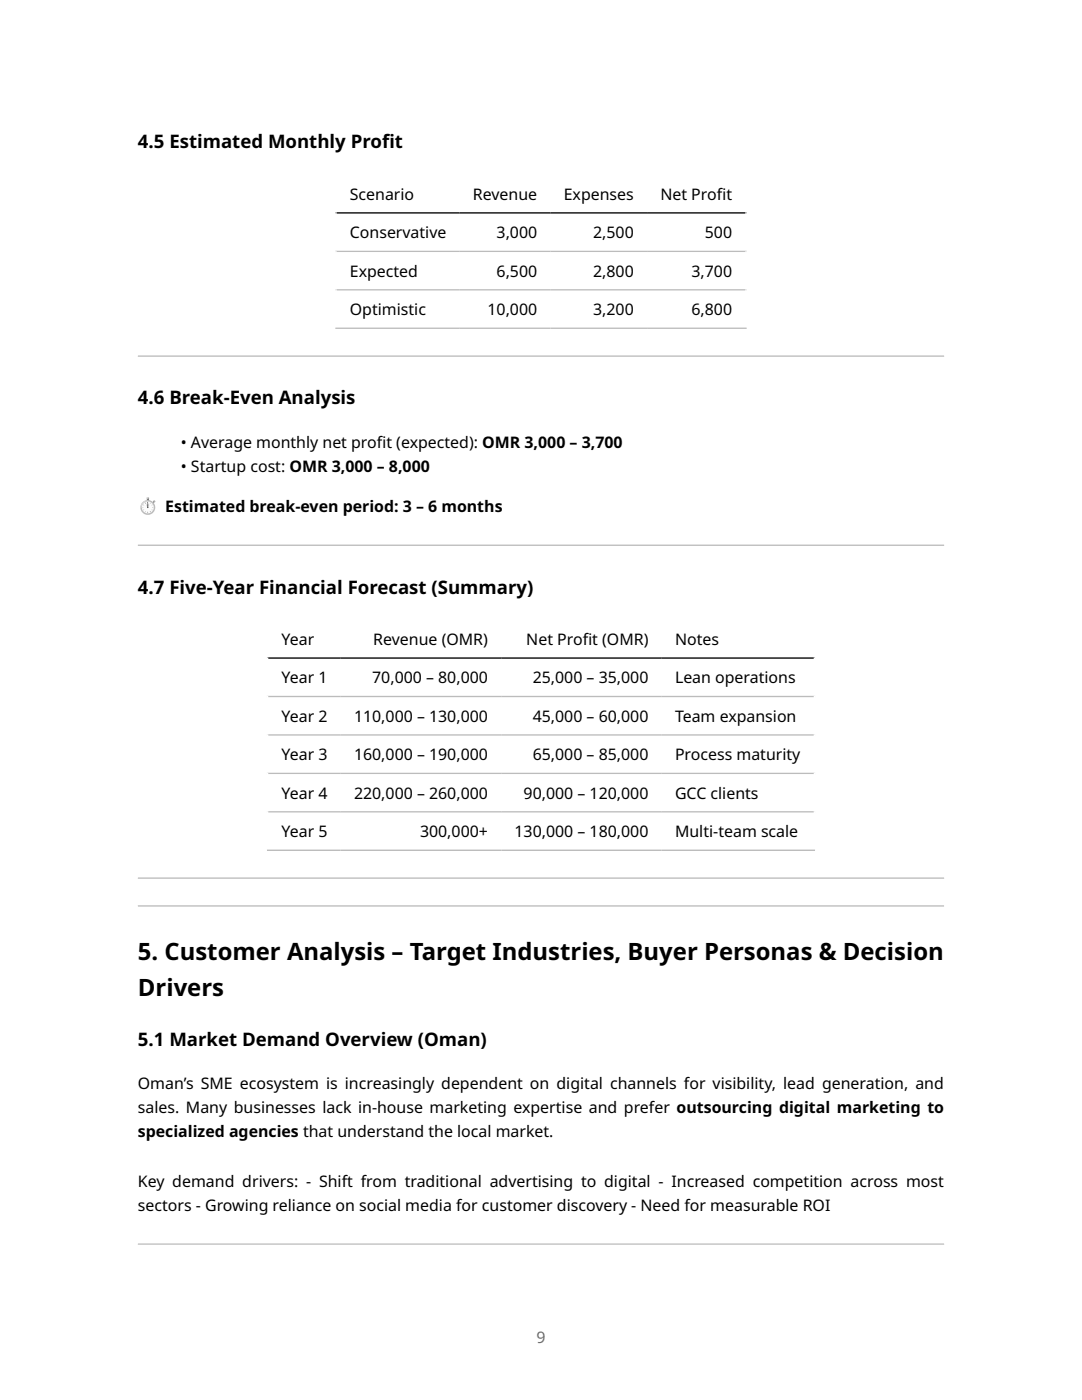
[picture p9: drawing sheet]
<svg xmlns="http://www.w3.org/2000/svg" width="216mm" height="279mm" viewBox="0 0 216 279" stroke-linecap="round" stroke-linejoin="round" font-family="sans-serif">
<defs><g id="words">
<g font-size="4.8">
<text x="27.5" y="191.6">5. Customer Analysis – Target Industries, Buyer Personas &amp; Decision</text>
<text x="27.5" y="198.8">Drivers</text>
</g>
<g font-size="3.7">
<text x="27.5" y="29.6">4.5 Estimated Monthly Prof</text>
<text x="76.2" y="29.6">it</text>
<text x="27.5" y="80.7">4.6 Break-Even Analysis</text>
<text x="27.5" y="118.5">4.7 Five-Year Financial Forecast (Summary)</text>
<text x="27.5" y="208.7">5.1 Market Demand Overview (Oman)</text>
</g>
<g font-size="3.2">
<text x="69.8" y="39.9">Scenario</text>
<text x="94.4" y="39.9">Revenue</text>
<text x="112.5" y="39.9">Expenses</text>
<text x="131.8" y="39.9">Net Prof</text>
<text x="143" y="39.9">it</text>
<text x="69.8" y="47.6">Conservative</text>
<text x="99.1" y="47.6">3,000</text>
<text x="118.4" y="47.6">2,500</text>
<text x="140.6" y="47.6">500</text>
<text x="69.8" y="55.2">Expected</text>
<text x="99.1" y="55.2">6,500</text>
<text x="118.4" y="55.2">2,800</text>
<text x="138" y="55.2">3,700</text>
<text x="69.8" y="62.9">Optimistic</text>
<text x="97.3" y="62.9">10,000</text>
<text x="118.4" y="62.9">3,200</text>
<text x="138" y="62.9">6,800</text>
<text x="36.1" y="89.4">• Average monthly net prof</text>
<text x="75.2" y="89.4">it (expected): OMR 3,000 – 3,700</text>
<text x="36.1" y="94.2">• Startup cost: OMR 3,000 – 8,000</text>
<text x="27.5" y="102.1">⏱ Estimated break-even period: 3 – 6 months</text>
<text x="56.2" y="128.7">Year</text>
<text x="74.5" y="128.7">Revenue (OMR)</text>
<text x="105" y="128.7">Net Prof</text>
<text x="116.3" y="128.7">it (OMR)</text>
<text x="134.7" y="128.7">Notes</text>
<text x="56.2" y="136.4">Year 1</text>
<text x="74.3" y="136.4">70,000 – 80,000</text>
<text x="106.3" y="136.4">25,000 – 35,000</text>
<text x="134.7" y="136.4">Lean operations</text>
<text x="56.2" y="144.1">Year 2</text>
<text x="70.6" y="144.1">110,000 – 130,000</text>
<text x="106.3" y="144.1">45,000 – 60,000</text>
<text x="134.7" y="144.1">Team expansion</text>
<text x="56.2" y="151.7">Year 3</text>
<text x="70.6" y="151.7">160,000 – 190,000</text>
<text x="106.3" y="151.7">65,000 – 85,000</text>
<text x="134.7" y="151.7">Process maturity</text>
<text x="56.2" y="159.4">Year 4</text>
<text x="70.6" y="159.4">220,000 – 260,000</text>
<text x="104.5" y="159.4">90,000 – 120,000</text>
<text x="134.7" y="159.4">GCC clients</text>
<text x="56.2" y="167.1">Year 5</text>
<text x="83.8" y="167.1">300,000+</text>
<text x="102.7" y="167.1">130,000 – 180,000</text>
<text x="134.7" y="167.1">Multi-team scale</text>
<text x="27.5" y="217.4">Oman’s SME ecosystem is increasingly dependent on digital channels for visibility, lead generation, and</text>
<text x="27.5" y="222.1">sales. Many businesses lack in-house marketing expertise and prefer outsourcing digital marketing to</text>
<text x="27.5" y="226.9">specialized agencies that understand the local market.</text>
<text x="27.5" y="236.9">Key demand drivers: - Shift from traditional advertising to digital - Increased competition across most</text>
<text x="27.5" y="241.7">sectors - Growing reliance on social media for customer discovery - Need for measurable ROI</text>
</g>
<text font-size="3.2" fill="#6e6e6e" x="107" y="267.9">9</text>
</g></defs>
<path d="M66.9 34.8h82.1M67 34.7v30.9M148.9 34.7v30.9" fill="none" stroke="#fff" stroke-width=".26"/>
<path d="M66.9 42.5h82.1" fill="none" stroke="#000" stroke-width=".26"/>
<path d="M66.9 50.2h82.1M66.9 57.8h82.1M66.9 65.5h82.1" fill="none" stroke="#bbb" stroke-width=".26"/>
<g fill="#bbb">
<path d="M27.5 71.2h160.9zM27.5 70.9h160.9v.3h-160.9z" fill-rule="evenodd"/>
<path d="M27.5 108.9h160.9zM27.5 108.7h160.9v.2h-160.9z" fill-rule="evenodd"/>
</g>
<path d="M53.3 123.7h109.3M53.4 123.5v46.3M162.5 123.5v46.3" fill="none" stroke="#fff" stroke-width=".26"/>
<path d="M53.3 131.3h109.3" fill="none" stroke="#000" stroke-width=".26"/>
<path d="M53.3 139h109.3M53.3 146.7h109.3M53.3 154.3h109.3M53.3 162h109.3M53.3 169.7h109.3" fill="none" stroke="#bbb" stroke-width=".26"/>
<g fill="#bbb">
<path d="M27.5 175.4h160.9zM27.5 175.1h160.9v.3h-160.9z" fill-rule="evenodd"/>
<path d="M27.5 180.9h160.9zM27.5 180.7h160.9v.2h-160.9z" fill-rule="evenodd"/>
<path d="M27.5 248.4h160.9zM27.5 248.2h160.9v.2h-160.9z" fill-rule="evenodd"/>
</g>
<path d="M29.4 99.6h.2v.4h-.2z" fill="#607d8b"/>
<path d="M29.2 99.3h.5v.3h-.5z" fill="#b0bec5"/>
<path d="M29.2 99.6h.5z" fill="#607d8b"/>
<g fill="#fbe9e7">
<path d="M29.4 99.3v.2z"/>
<path d="M29.3 99.3v.3z"/>
</g>
<path d="M29.6 99.3v.2z" fill="#78909c"/>
<g fill="#607d8b">
<path d="M29.7 99.3v.3z"/>
<path d="M30.4 100.2l.2-.1 .2 .1-.2 .2z"/>
</g>
<path d="M30.6 100l.2-.2 .2 .3-.2 .2z" fill="#b0bec5"/>
<path d="M30.6 100l.3 .3z" fill="#607d8b"/>
<path d="M30.7 99.9l.1-.1z" fill="#fbe9e7"/>
<circle cx="29.5" cy="101.3" r="1.48" fill="#b0bec5"/>
<circle cx="29.5" cy="101.3" r="1.19" fill="#fafafa"/>
<g fill="#b2947c">
<path d="M29.5 100.2v.2z"/>
<path d="M29.5 102.2v.2z"/>
<path d="M30.4 101.2l.2 .1z"/>
<path d="M28.4 101.2l.2 .1z"/>
<path d="M28.9 100.3l.2 .2z"/>
<path d="M29.9 102l.1 .2z"/>
<path d="M28.6 100.7l.1 .1z"/>
<path d="M30.3 101.7l.1 .1z"/>
<path d="M30 100.3v.2z"/>
<path d="M29 102v.2z"/>
<path d="M30.3 100.8h.1z"/>
<path d="M28.6 101.8l.1-.1z"/>
</g>
<circle cx="29.5" cy="100.8" r=".28" fill="#82aec0"/>
<g fill="#563428">
<path d="M29.5 100.2l.1 1.1h-.2z"/>
<circle cx="29.5" cy="101.3" r=".12"/>
</g>
<path d="M28.4 100.3l.5-.3 .4-.1a1.86 1.86 0 0 0-1.2 1.5v-.5z" fill="#eceff1"/>
<use href="#words"/>
</svg>
